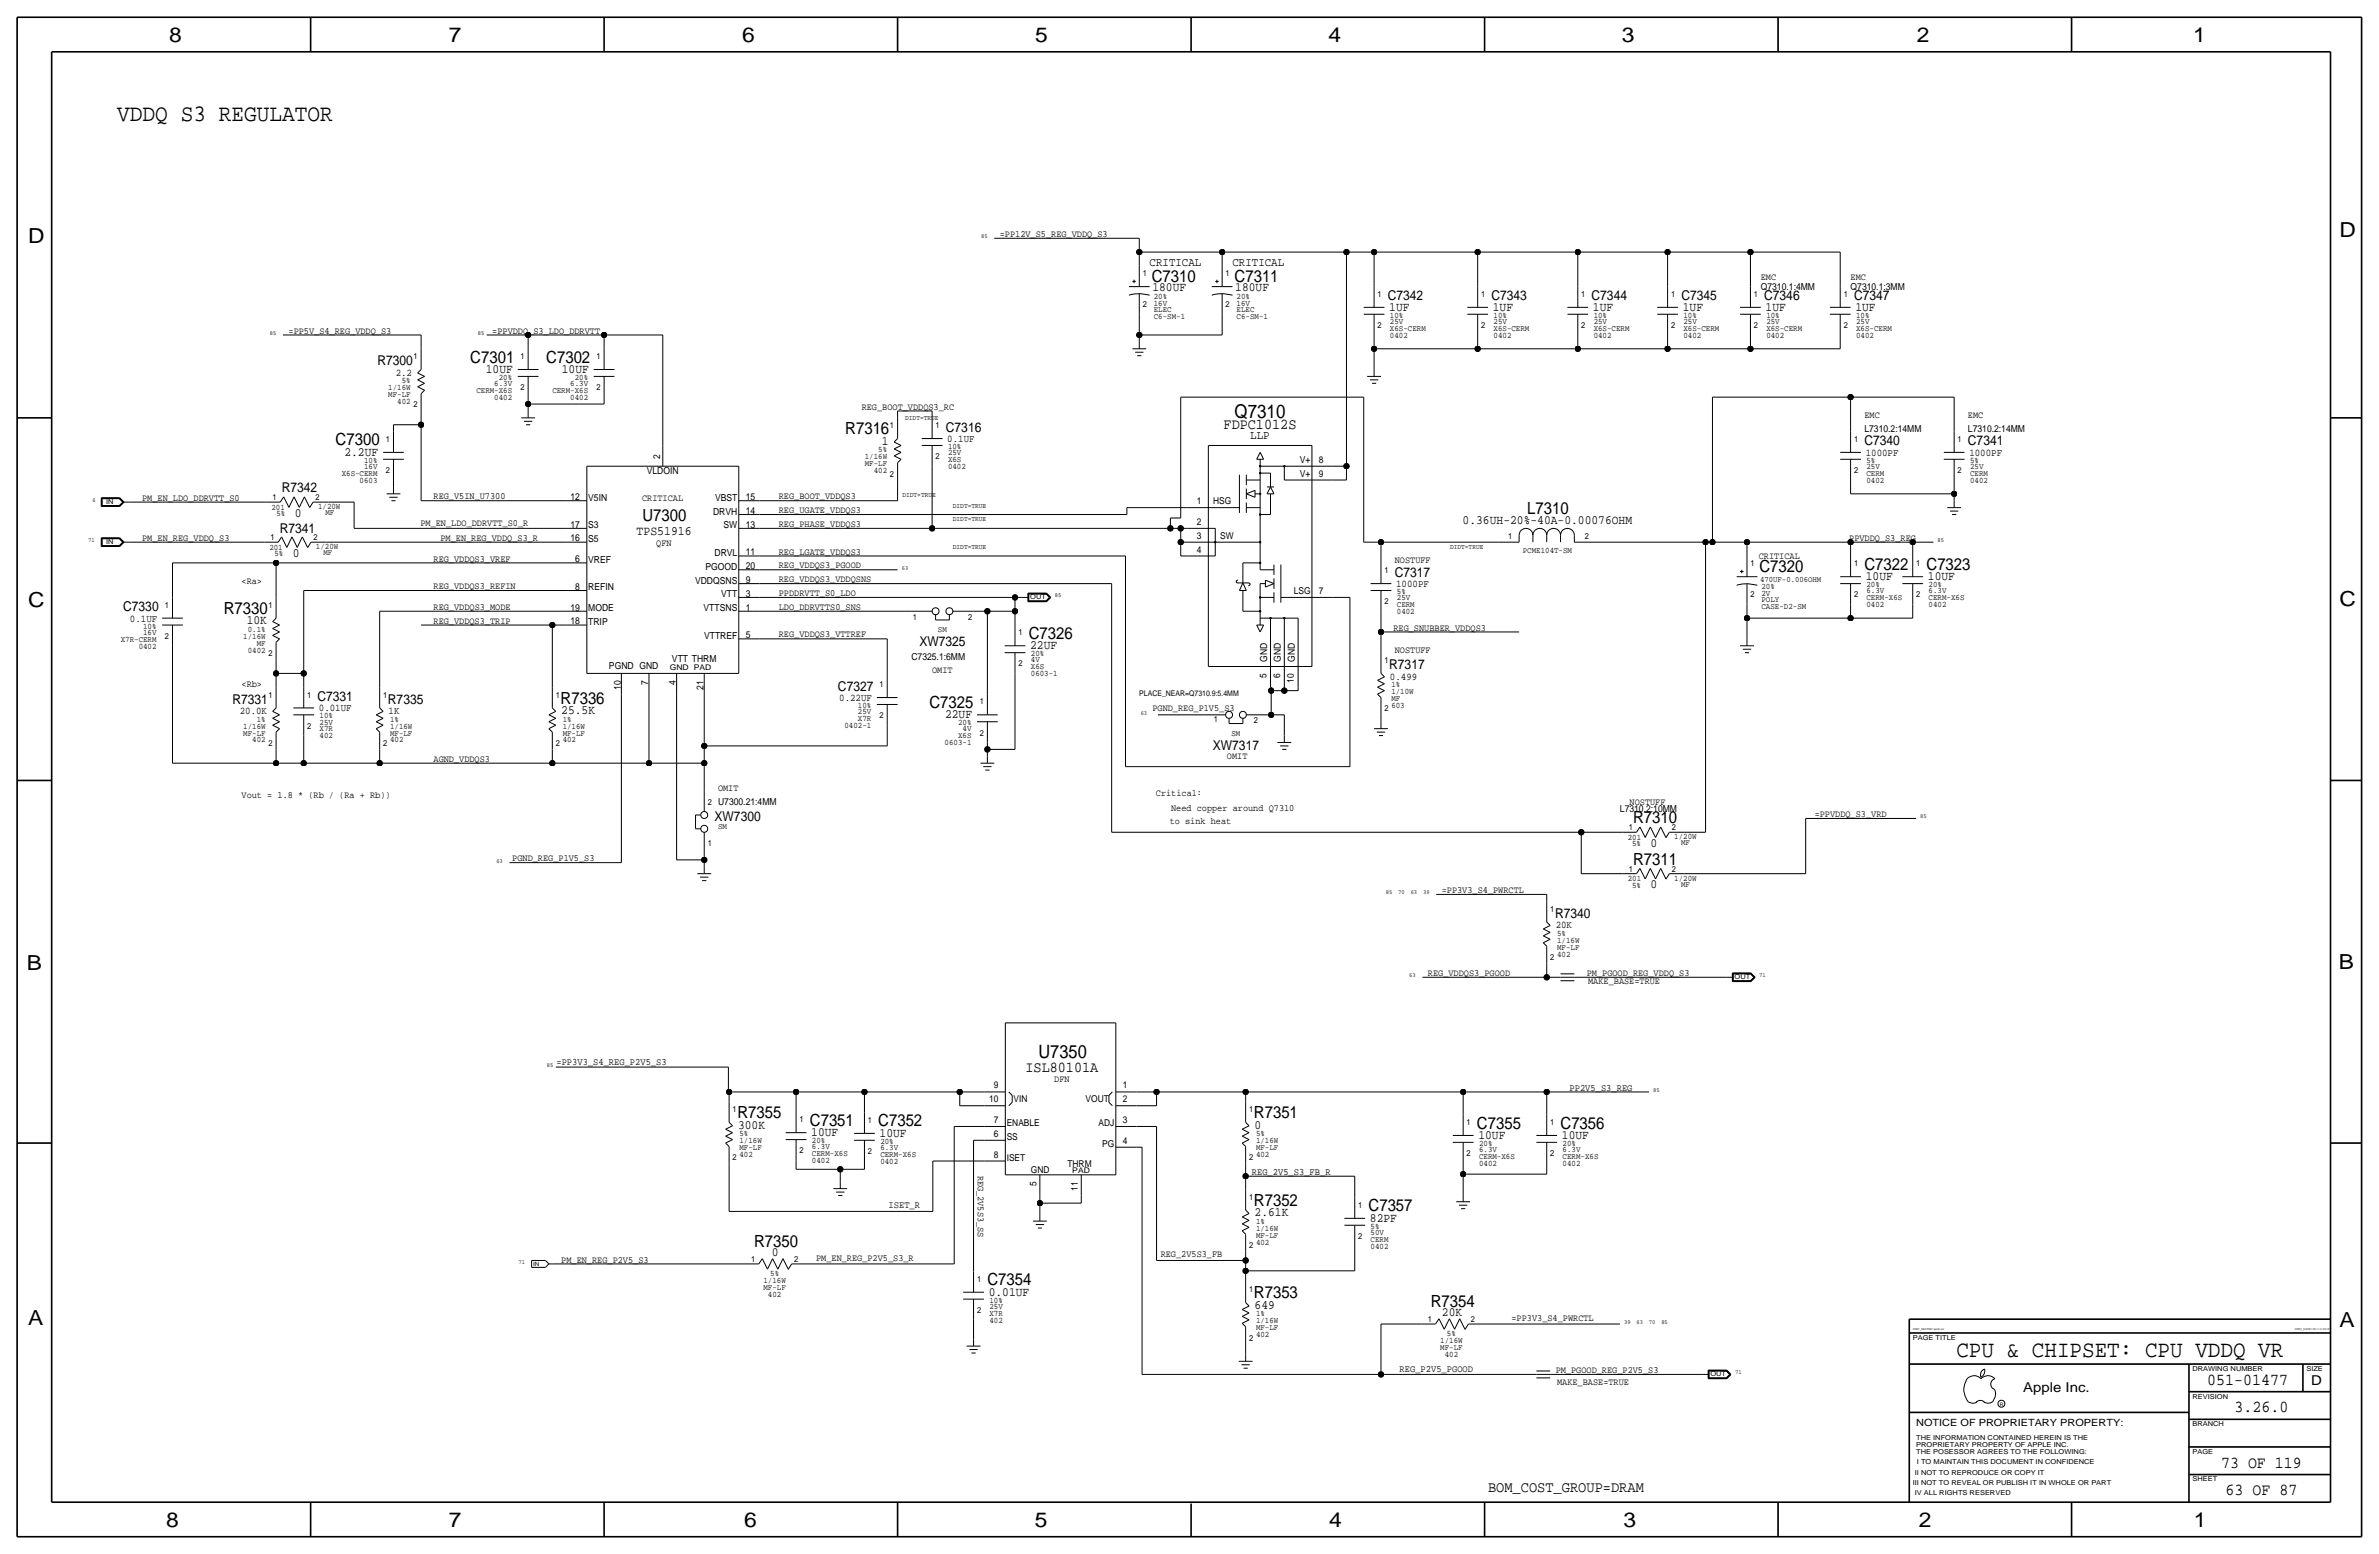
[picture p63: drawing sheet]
<svg xmlns="http://www.w3.org/2000/svg" width="875mm" height="572mm" viewBox="0 0 875 572" stroke-linecap="round" stroke-linejoin="round" font-family="sans-serif">
<defs><g id="words">
<text font-size="8.7" x="43.1" y="44.5">VDDQ S3 REGULATOR</text>
<text font-size="8.6" x="719.6" y="499.1">CPU &amp; CHIPSET: CPU VDDQ VR</text>
<g font-size="7.6">
<text x="62.2" y="15.5">8</text>
<text x="165" y="15.5">7</text>
<text x="273" y="15.5">6</text>
<text x="380.7" y="15.5">5</text>
<text x="488.6" y="15.5">4</text>
<text x="596.6" y="15.5">3</text>
<text x="705.1" y="15.5">2</text>
<text x="806.7" y="15.5">1</text>
<text x="10.4" y="89.4">D</text>
<text x="860.5" y="87.1">D</text>
<text x="10.4" y="223.3">C</text>
<text x="860.5" y="222.8">C</text>
<text x="9.8" y="356.6">B</text>
<text x="860.2" y="356.4">B</text>
<text x="10.4" y="487.4">A</text>
<text x="860.5" y="488.2">A</text>
<text x="61.2" y="561.6">8</text>
<text x="165" y="561.6">7</text>
<text x="273.8" y="561.6">6</text>
<text x="380.7" y="561.6">5</text>
<text x="488.9" y="561.6">4</text>
<text x="597.1" y="561.6">3</text>
<text x="705.8" y="561.6">2</text>
<text x="806.9" y="561.6">1</text>
</g>
<text font-size="7" x="454.1" y="153.7">Q7310</text>
<text font-size="6.8" x="382" y="389.1">U7350</text>
<g font-size="6.2">
<text x="423.6" y="103.6">C7310</text>
<text x="454.1" y="103.6">C7311</text>
<text x="173" y="133.4">C7301</text>
<text x="200.9" y="133.4">C7302</text>
<text x="310.9" y="159.8">R7316</text>
<text x="123.5" y="163.8">C7300</text>
<text x="236.3" y="191.8">U7300</text>
<text x="561.8" y="189">L7310</text>
<text x="685.7" y="209.6">C7322</text>
<text x="708.6" y="209.6">C7323</text>
<text x="647.1" y="210.3">C7320</text>
<text x="82.3" y="225.8">R7330</text>
<text x="378.4" y="235">C7326</text>
<text x="206.2" y="258.8">R7336</text>
<text x="341.9" y="260.4">C7325</text>
<text x="600.7" y="302.8">R7310</text>
<text x="600.7" y="318">R7311</text>
<text x="271.2" y="411.2">R7355</text>
<text x="461.2" y="411.2">R7351</text>
<text x="297.9" y="414">C7351</text>
<text x="323" y="414.3">C7352</text>
<text x="543.3" y="415">C7355</text>
<text x="574" y="415">C7356</text>
<text x="461.2" y="443.5">R7352</text>
<text x="503.4" y="445.5">C7357</text>
<text x="277.3" y="458.5">R7350</text>
<text x="363.2" y="472.7">C7354</text>
<text x="461.2" y="477.5">R7353</text>
<text x="526.3" y="480.6">R7354</text>
<text x="811.9" y="509.3">051-01477</text>
<text x="821.9" y="519.4">3.26.0</text>
<text x="817" y="539.8">73 OF 119</text>
<text x="818.6" y="549.9">63 OF 87</text>
</g>
<g font-size="5.6">
<text x="450.1" y="157.8">FDPC1012S</text>
<text x="377.2" y="394.2">ISL80101A</text>
<text x="547.3" y="548.6">BOM_COST_GROUP=DRAM</text>
</g>
<g font-size="5">
<text x="510.5" y="110.5">C7342</text>
<text x="548.6" y="110.5">C7343</text>
<text x="585.4" y="110.5">C7344</text>
<text x="618.4" y="110.5">C7345</text>
<text x="648.9" y="110.5">C7346</text>
<text x="681.9" y="110.5">C7347</text>
<text x="138.8" y="134.4">R7300</text>
<text x="347.9" y="158.8">C7316</text>
<text x="685.7" y="163.8">C7340</text>
<text x="723.8" y="163.8">C7341</text>
<text x="103.7" y="181.1">R7342</text>
<text x="102.9" y="195.8">R7341</text>
<text x="513" y="212.1">C7317</text>
<text x="45.3" y="224.8">C7330</text>
<text x="338.2" y="237.7">XW7325</text>
<text x="511" y="246.1">R7317</text>
<text x="116.8" y="257.8">C7331</text>
<text x="308.2" y="254">C7327</text>
<text x="85.5" y="258.8">R7331</text>
<text x="142.7" y="258.8">R7335</text>
<text x="446.1" y="275.8">XW7317</text>
<text x="262.8" y="302">XW7300</text>
<text x="572" y="337.6">R7340</text>
<text x="850.1" y="509.3">D</text>
<text x="744.2" y="511.8">Apple Inc.</text>
</g>
<g font-size="4.7">
<text x="423.9" y="107.2">180UF</text>
<text x="454.4" y="107.2">180UF</text>
<text x="511" y="114.3">1UF</text>
<text x="549.1" y="114.3">1UF</text>
<text x="585.9" y="114.3">1UF</text>
<text x="618.9" y="114.3">1UF</text>
<text x="649.4" y="114.3">1UF</text>
<text x="682.4" y="114.3">1UF</text>
<text x="178.7" y="137.2">10UF</text>
<text x="206.6" y="137.2">10UF</text>
<text x="126.7" y="167.6">2.2UF</text>
<text x="324.4" y="163.6">1</text>
<text x="108.4" y="190">0</text>
<text x="234.2" y="196.9">TPS51916</text>
<text x="538" y="192.5">0.36UH-20%-40A-0.00076OHM</text>
<text x="107.7" y="204.7">0</text>
<text x="686.3" y="213.4">10UF</text>
<text x="709.1" y="213.4">10UF</text>
<text x="90.8" y="229.6">10K</text>
<text x="378.9" y="238.8">22UF</text>
<text x="206.5" y="262.6">25.5K</text>
<text x="347.6" y="264.2">22UF</text>
<text x="607" y="311.4">0</text>
<text x="607" y="326.6">0</text>
<text x="271.5" y="415">300K</text>
<text x="298.4" y="417.8">10UF</text>
<text x="323.5" y="418.1">10UF</text>
<text x="461.5" y="415">0</text>
<text x="543.8" y="418.8">10UF</text>
<text x="574.5" y="418.8">10UF</text>
<text x="461.5" y="447.3">2.61K</text>
<text x="503.9" y="449.3">82PF</text>
<text x="283.9" y="462">0</text>
<text x="363.7" y="476.5">0.01UF</text>
<text x="461.5" y="481.3">649</text>
<text x="530.4" y="484.1">20K</text>
</g>
<text font-size="4.5" x="459.8" y="161.3">LLP</text>
<g font-size="4.4">
<text x="422.9" y="97.8">CRITICAL</text>
<text x="453.3" y="97.8">CRITICAL</text>
</g>
<g font-size="3.8">
<text x="145.6" y="138.2">2.2</text>
<text x="348.4" y="162.6">0.1UF</text>
<text x="686.3" y="167.6">1000PF</text>
<text x="724.4" y="167.6">1000PF</text>
<text x="513.5" y="215.9">1000PF</text>
<text x="47.8" y="228.6">0.1UF</text>
<text x="511.3" y="249.9">0.499</text>
<text x="308.7" y="257.8">0.22UF</text>
<text x="88.2" y="262.6">20.0K</text>
<text x="117.3" y="261.6">0.01UF</text>
<text x="143" y="262.6">1K</text>
<text x="572.2" y="341.4">20K</text>
</g>
<text font-size="3.7" x="704.8" y="524.5">NOTICE OF PROPRIETARY PROPERTY:</text>
<g font-size="3.6">
<text x="204.7" y="391.7">=PP3V3_S4_REG_P2V5_S3</text>
<text x="577.3" y="401.1">PP2V5_S3_REG</text>
<text x="460.5" y="432.1">REG_2V5_S3_FB_R</text>
<text x="326.8" y="444.2">ISET_R</text>
<text x="514.8" y="504.7">REG_P2V5_PGOOD</text>
</g>
<g font-size="3.5">
<text x="367.7" y="87.1">=PP12V_S5_REG_VDDQ_S3</text>
<text x="647.6" y="102.9">EMC</text>
<text x="647.6" y="106.7">Q7310.1:4MM</text>
<text x="680.7" y="106.7">Q7310.1:3MM</text>
<text x="680.7" y="102.9">EMC</text>
<text x="106.1" y="122.7">=PP5V_S4_REG_VDDQ_S3</text>
<text x="181.1" y="122.7">=PPVDDQ_S3_LDO_DDRVTT</text>
<text x="316.9" y="150.6">REG_BOOT_VDDQS3_RC</text>
<text x="685.7" y="153.7">EMC</text>
<text x="723.8" y="153.7">EMC</text>
<text x="685.7" y="158.8">L7310.2:14MM</text>
<text x="723.8" y="158.8">L7310.2:14MM</text>
<text x="242.8" y="168.9" transform="rotate(-90 242.8 168.9)">2</text>
<text x="478.1" y="170.2">V+</text>
<text x="485.1" y="170.2">8</text>
<text x="237.9" y="174.5">VLDOIN</text>
<text x="478.1" y="175.3">V+</text>
<text x="485.1" y="175.3">9</text>
<text x="52.3" y="184.2">PM_EN_LDO_DDRVTT_S0</text>
<text x="159.5" y="183.6">REG_V5IN_U7300</text>
<text x="209.8" y="183.9">12</text>
<text x="216.4" y="184.1">V5IN</text>
<text x="236.2" y="184.2">CRITICAL</text>
<text x="263" y="184.1">VBST</text>
<text x="274.3" y="183.9">15</text>
<text x="286.5" y="183.6">REG_BOOT_VDDQS3</text>
<text x="440.2" y="185.4">1</text>
<text x="446.2" y="185.4">HSG</text>
<text x="262.3" y="189.2">DRVH</text>
<text x="274.3" y="189">14</text>
<text x="286.5" y="188.7">REG_UGATE_VDDQS3</text>
<text x="154.6" y="193.6">PM_EN_LDO_DDRVTT_S0_R</text>
<text x="209.8" y="194.1">17</text>
<text x="216.4" y="194.3">S3</text>
<text x="266.1" y="194.3">SW</text>
<text x="274.3" y="194.1">13</text>
<text x="286.5" y="193.8">REG_PHASE_VDDQS3</text>
<text x="440.2" y="193">2</text>
<text x="52.3" y="198.9">PM_EN_REG_VDDQ_S3</text>
<text x="162" y="198.9">PM_EN_REG_VDDQ_S3_R</text>
<text x="209.8" y="199.1">16</text>
<text x="216.4" y="199.4">S5</text>
<text x="241.4" y="200.9">QFN</text>
<text x="286.5" y="204">REG_LGATE_VDDQS3</text>
<text x="440.2" y="203.2">4</text>
<text x="440.2" y="198.1">3</text>
<text x="448.8" y="198.1">SW</text>
<text x="680.2" y="198.9">PPVDDQ_S3_REG</text>
<text x="159.5" y="206.5">REG_VDDQS3_VREF</text>
<text x="211.6" y="206.8">6</text>
<text x="216.4" y="207">VREF</text>
<text x="259.5" y="209.5">PGOOD</text>
<text x="262.8" y="204.5">DRVL</text>
<text x="274.3" y="209.3">20</text>
<text x="274.3" y="204.2">11</text>
<text x="286.5" y="209">REG_VDDQS3_PGOOD</text>
<text x="513" y="207">NOSTUFF</text>
<text x="646.9" y="205.5">CRITICAL</text>
<text x="88.8" y="214.6">&lt;Ra&gt;</text>
<text x="255.6" y="214.6">VDDQSNS</text>
<text x="274.3" y="214.4">9</text>
<text x="286.5" y="214.1">REG_VDDQS3_VDDQSNS</text>
<text x="159.5" y="216.7">REG_VDDQS3_REFIN</text>
<text x="211.6" y="216.9">8</text>
<text x="216.4" y="217.2">REFIN</text>
<text x="265.3" y="219.7">VTT</text>
<text x="274.3" y="219.5">3</text>
<text x="286.5" y="219.2">PPDDRVTT_S0_LDO</text>
<text x="475.9" y="218.4">LSG</text>
<text x="485.1" y="218.4">7</text>
<text x="159.5" y="224.3">REG_VDDQS3_MODE</text>
<text x="209.8" y="224.5">19</text>
<text x="216.4" y="224.8">MODE</text>
<text x="258.8" y="224.8">VTTSNS</text>
<text x="274.3" y="224.5">1</text>
<text x="286.5" y="224.3">LDO_DDRVTTS0_SNS</text>
<text x="159.5" y="229.4">REG_VDDQS3_TRIP</text>
<text x="209.8" y="229.6">18</text>
<text x="216.4" y="229.9">TRIP</text>
<text x="512.5" y="231.9">REG_SNUBBER_VDDQS3</text>
<text x="259" y="234.9">VTTREF</text>
<text x="274.3" y="234.7">5</text>
<text x="286.5" y="234.4">REG_VDDQS3_VTTREF</text>
<text x="224" y="245.9">PGND GND</text>
<text x="247.2" y="243.3">VTT THRM</text>
<text x="335.2" y="242.6">C7325.1:6MM</text>
<text x="466" y="243.3" transform="rotate(-90 466 243.3)">GND</text>
<text x="471.1" y="243.3" transform="rotate(-90 471.1 243.3)">GND</text>
<text x="476.2" y="243.3" transform="rotate(-90 476.2 243.3)">GND</text>
<text x="513" y="240">NOSTUFF</text>
<text x="238.5" y="251.9" transform="rotate(-90 238.5 251.9)">7</text>
<text x="248.6" y="251.9" transform="rotate(-90 248.6 251.9)">4</text>
<text x="342.8" y="247.7">OMIT</text>
<text x="465.8" y="249.4" transform="rotate(-90 465.8 249.4)">5</text>
<text x="470.9" y="249.4" transform="rotate(-90 470.9 249.4)">6</text>
<text x="475.9" y="251.1" transform="rotate(-90 475.9 251.1)">10</text>
<text x="88.8" y="252.7">&lt;Rb&gt;</text>
<text x="228.3" y="253.7" transform="rotate(-90 228.3 253.7)">10</text>
<text x="258.8" y="253.7" transform="rotate(-90 258.8 253.7)">21</text>
<text x="423.9" y="261.6">PGND_REG_P1V5_S3</text>
<text x="159.5" y="280.2">AGND_VDDQS3</text>
<text x="451.3" y="279.1">OMIT</text>
<text x="88.8" y="293.4">Vout = 1.8 * (Rb / (Ra + Rb))</text>
<text x="264.1" y="290.8">OMIT</text>
<text x="425.1" y="292.9">Critical:</text>
<text x="264.1" y="295.9">U7300.21:4MM</text>
<text x="430.7" y="298.2">Need copper around Q7310</text>
<text x="595.8" y="298.5">L7310.2:10MM</text>
<text x="599.4" y="295.9">NOSTUFF</text>
<text x="430.2" y="303">to sink heat</text>
<text x="667.5" y="300.5">=PPVDDQ_S3_VRD</text>
<text x="188.4" y="316.5">PGND_REG_P1V5_S3</text>
<text x="530.3" y="328.4">=PP3V3_S4_PWRCTL</text>
<text x="525.2" y="358.9">REG_VDDQS3_PGOOD</text>
<text x="583.6" y="358.9">PM_PGOOD_REG_VDDQ_S3</text>
<text x="584.1" y="362">MAKE_BASE=TRUE</text>
<text x="365.5" y="400.3">9</text>
<text x="387.8" y="397.8">DFN</text>
<text x="413" y="400.3">1</text>
<text x="363.8" y="405.4">10</text>
<text x="372.8" y="405.1">VIN</text>
<text x="399.3" y="405.1">VOUT</text>
<text x="413" y="405.4">2</text>
<text x="365.5" y="413">7</text>
<text x="413" y="413">3</text>
<text x="365.5" y="418.1">6</text>
<text x="370.3" y="414.3">ENABLE</text>
<text x="370.3" y="419.4">SS</text>
<text x="404.1" y="414.3">ADJ</text>
<text x="365.5" y="425.7">8</text>
<text x="405.4" y="421.9">PG</text>
<text x="413" y="420.6">4</text>
<text x="370.3" y="427">ISET</text>
<text x="379.2" y="431.5">GND</text>
<text x="392.6" y="429">THRM</text>
<text x="359.6" y="432.3" transform="rotate(90 359.6 432.3)">REG_2V5S3_SS</text>
<text x="381.2" y="436.3" transform="rotate(-90 381.2 436.3)">5</text>
<text x="396.4" y="438" transform="rotate(-90 396.4 438)">11</text>
<text x="206.5" y="464.3">PM_EN_REG_P2V5_S3</text>
<text x="300.2" y="463.8">PM_EN_REG_P2V5_S3_R</text>
<text x="426.9" y="462.3">REG_2V5S3_FB</text>
<text x="556" y="485.9">=PP3V3_S4_PWRCTL</text>
<text x="572.2" y="504.9">PM_PGOOD_REG_P2V5_S3</text>
<text x="572.7" y="509.3">MAKE_BASE=TRUE</text>
</g>
<g font-size="3.1">
<text x="420.3" y="101.6">1</text>
<text x="450.8" y="101.6">1</text>
<text x="420.3" y="113">2</text>
<text x="424.4" y="110">20%</text>
<text x="424.4" y="112.5">16V</text>
<text x="450.8" y="113">2</text>
<text x="454.9" y="112.5">16V</text>
<text x="454.9" y="110">20%</text>
<text x="506.7" y="109.2">1</text>
<text x="544.8" y="109.2">1</text>
<text x="581.6" y="109.2">1</text>
<text x="614.6" y="109.2">1</text>
<text x="645.1" y="109.2">1</text>
<text x="678.1" y="109.2">1</text>
<text x="424.4" y="114.8">ELEC</text>
<text x="424.4" y="117.3">C6-SM-1</text>
<text x="454.9" y="114.8">ELEC</text>
<text x="454.9" y="117.3">C6-SM-1</text>
<text x="511.3" y="116.8">10%</text>
<text x="511.3" y="119.1">25V</text>
<text x="549.4" y="119.1">25V</text>
<text x="549.4" y="116.8">10%</text>
<text x="586.2" y="119.1">25V</text>
<text x="586.2" y="116.8">10%</text>
<text x="619.2" y="119.1">25V</text>
<text x="619.2" y="116.8">10%</text>
<text x="649.7" y="119.1">25V</text>
<text x="649.7" y="116.8">10%</text>
<text x="682.7" y="116.8">10%</text>
<text x="682.7" y="119.1">25V</text>
<text x="506.7" y="120.7">2</text>
<text x="511.3" y="121.7">X6S-CERM</text>
<text x="511.3" y="124.2">0402</text>
<text x="544.8" y="120.7">2</text>
<text x="549.4" y="124.2">0402</text>
<text x="549.4" y="121.7">X6S-CERM</text>
<text x="581.6" y="120.7">2</text>
<text x="586.2" y="121.7">X6S-CERM</text>
<text x="586.2" y="124.2">0402</text>
<text x="614.6" y="120.7">2</text>
<text x="619.2" y="124.2">0402</text>
<text x="619.2" y="121.7">X6S-CERM</text>
<text x="645.1" y="120.7">2</text>
<text x="649.7" y="121.7">X6S-CERM</text>
<text x="649.7" y="124.2">0402</text>
<text x="678.1" y="120.7">2</text>
<text x="682.7" y="121.7">X6S-CERM</text>
<text x="682.7" y="124.2">0402</text>
<text x="152.1" y="132.1">1</text>
<text x="191.5" y="132.1">1</text>
<text x="219.4" y="132.1">1</text>
<text x="142.8" y="143.5">1/16W</text>
<text x="147.8" y="141">5%</text>
<text x="181.8" y="142">6.3V</text>
<text x="183.5" y="139.7">20%</text>
<text x="191.5" y="143.5">2</text>
<text x="209.8" y="142">6.3V</text>
<text x="211.4" y="139.7">20%</text>
<text x="219.4" y="143.5">2</text>
<text x="142.8" y="146">MF-LF</text>
<text x="146.1" y="148.6">402</text>
<text x="152.1" y="149.9">2</text>
<text x="175.2" y="144.5">CERM-X6S</text>
<text x="181.8" y="147.1">0402</text>
<text x="203.2" y="144.5">CERM-X6S</text>
<text x="209.8" y="147.1">0402</text>
<text x="327.4" y="157.5">1</text>
<text x="344.1" y="157.5">1</text>
<text x="141.9" y="162.6">1</text>
<text x="323" y="166.4">5%</text>
<text x="348.7" y="167.4">25V</text>
<text x="348.7" y="165.1">10%</text>
<text x="681.9" y="162.6">1</text>
<text x="720" y="162.6">1</text>
<text x="133.9" y="170.2">10%</text>
<text x="133.9" y="172.5">16V</text>
<text x="141.9" y="174">2</text>
<text x="318.1" y="168.9">1/16W</text>
<text x="318.1" y="171.5">MF-LF</text>
<text x="321.4" y="174">402</text>
<text x="344.1" y="168.9">2</text>
<text x="348.7" y="172.5">0402</text>
<text x="348.7" y="169.9">X6S</text>
<text x="681.9" y="174">2</text>
<text x="686.5" y="170.2">5%</text>
<text x="686.5" y="172.5">25V</text>
<text x="720" y="174">2</text>
<text x="724.6" y="172.5">25V</text>
<text x="724.6" y="170.2">5%</text>
<text x="125.7" y="175">X6S-CERM</text>
<text x="132.3" y="177.5">0603</text>
<text x="327.4" y="175.3">2</text>
<text x="686.5" y="175">CERM</text>
<text x="686.5" y="177.5">0402</text>
<text x="724.6" y="177.5">0402</text>
<text x="724.6" y="175">CERM</text>
<text x="100.3" y="183.9">1</text>
<text x="116" y="183.9">2</text>
<text x="99.8" y="187.5">201</text>
<text x="101.7" y="189.7">5%</text>
<text x="117" y="187.2">1/20W</text>
<text x="119.7" y="189.5">MF</text>
<text x="99.1" y="202.2">201</text>
<text x="99.5" y="198.6">1</text>
<text x="115.3" y="198.6">2</text>
<text x="116.2" y="201.9">1/20W</text>
<text x="554.7" y="198.1">1</text>
<text x="560.1" y="203.5">PCME104T-SM</text>
<text x="582.9" y="198.1">2</text>
<text x="100.9" y="204.5">5%</text>
<text x="118.9" y="204.2">MF</text>
<text x="643.8" y="208.3">1</text>
<text x="681.9" y="208.3">1</text>
<text x="704.8" y="208.3">1</text>
<text x="509.2" y="210.8">1</text>
<text x="686.5" y="215.9">20%</text>
<text x="709.4" y="215.9">20%</text>
<text x="513.8" y="218.4">5%</text>
<text x="513.8" y="220.7">25V</text>
<text x="643.8" y="219.7">2</text>
<text x="647.9" y="221.5">POLY</text>
<text x="647.9" y="216.7">20%</text>
<text x="647.9" y="219.2">2V</text>
<text x="681.9" y="219.7">2</text>
<text x="686.5" y="218.2">6.3V</text>
<text x="686.5" y="220.7">CERM-X6S</text>
<text x="704.8" y="219.7">2</text>
<text x="709.4" y="218.2">6.3V</text>
<text x="709.4" y="220.7">CERM-X6S</text>
<text x="60.7" y="223.5">1</text>
<text x="98.8" y="223.5">1</text>
<text x="509.2" y="222.3">2</text>
<text x="513.8" y="223.3">CERM</text>
<text x="513.8" y="225.8">0402</text>
<text x="647.9" y="224">CASE-D2-SM</text>
<text x="686.5" y="223.3">0402</text>
<text x="709.4" y="223.3">0402</text>
<text x="52.7" y="231.1">10%</text>
<text x="52.7" y="233.4">16V</text>
<text x="91.1" y="232.4">0.1%</text>
<text x="335.7" y="228.1">1</text>
<text x="345" y="232.4">SM</text>
<text x="356.1" y="228.1">2</text>
<text x="374.6" y="233.7">1</text>
<text x="44.4" y="236">X7R-CERM</text>
<text x="51" y="238.5">0402</text>
<text x="60.7" y="235">2</text>
<text x="89.5" y="235">1/16W</text>
<text x="94.4" y="237.5">MF</text>
<text x="91.1" y="240">0402</text>
<text x="98.8" y="241.3">2</text>
<text x="374.6" y="245.1">2</text>
<text x="379.2" y="243.6">4V</text>
<text x="379.2" y="241.3">20%</text>
<text x="509.2" y="243.8">1</text>
<text x="379.2" y="246.1">X6S</text>
<text x="379.2" y="248.7">0603-1</text>
<text x="98.8" y="256.5">1</text>
<text x="113" y="256.5">1</text>
<text x="140.9" y="256.5">1</text>
<text x="204.4" y="256.5">1</text>
<text x="323.5" y="252.7">1</text>
<text x="511.8" y="257.8">MF</text>
<text x="511.8" y="255.3">1/10W</text>
<text x="511.8" y="252.7">1%</text>
<text x="315.5" y="260.4">10%</text>
<text x="315.5" y="262.6">25V</text>
<text x="360.4" y="259.1">1</text>
<text x="509.2" y="261.6">2</text>
<text x="511.8" y="260.3">603</text>
<text x="89.5" y="268">1/16W</text>
<text x="94.4" y="265.4">1%</text>
<text x="113" y="268">2</text>
<text x="117.6" y="264.2">10%</text>
<text x="117.6" y="266.4">25V</text>
<text x="117.6" y="269">X7R</text>
<text x="143.5" y="268">1/16W</text>
<text x="143.5" y="265.4">1%</text>
<text x="207" y="268">1/16W</text>
<text x="207" y="265.4">1%</text>
<text x="310.6" y="267.7">0402-1</text>
<text x="315.5" y="265.2">X7R</text>
<text x="323.5" y="264.2">2</text>
<text x="352.4" y="266.7">20%</text>
<text x="354" y="269">4V</text>
<text x="446.5" y="265.4">1</text>
<text x="461.2" y="265.9">2</text>
<text x="89.5" y="270.5">MF-LF</text>
<text x="92.8" y="273.1">402</text>
<text x="98.8" y="274.3">2</text>
<text x="117.6" y="271.5">402</text>
<text x="140.9" y="274.3">2</text>
<text x="143.5" y="273.1">402</text>
<text x="143.5" y="270.5">MF-LF</text>
<text x="204.4" y="274.3">2</text>
<text x="207" y="270.5">MF-LF</text>
<text x="207" y="273.1">402</text>
<text x="347.4" y="274.1">0603-1</text>
<text x="352.4" y="271.5">X6S</text>
<text x="360.4" y="270.5">2</text>
<text x="453" y="270.5">SM</text>
<text x="260.3" y="295.9">2</text>
<text x="264.1" y="304.8">SM</text>
<text x="599.1" y="305.3">1</text>
<text x="614.9" y="305.3">2</text>
<text x="260.3" y="311.2">1</text>
<text x="598.7" y="308.9">201</text>
<text x="600.3" y="311.2">5%</text>
<text x="615.8" y="308.6">1/20W</text>
<text x="618.3" y="310.9">MF</text>
<text x="599.1" y="320.5">1</text>
<text x="614.9" y="320.5">2</text>
<text x="615.8" y="323.9">1/20W</text>
<text x="598.7" y="324.1">201</text>
<text x="600.3" y="326.4">5%</text>
<text x="618.3" y="326.1">MF</text>
<text x="570.2" y="335.3">1</text>
<text x="572.7" y="346.7">1/16W</text>
<text x="572.7" y="344.2">5%</text>
<text x="570.2" y="353.1">2</text>
<text x="572.7" y="351.8">402</text>
<text x="572.7" y="349.2">MF-LF</text>
<text x="269.4" y="408.9">1</text>
<text x="294.1" y="412.7">1</text>
<text x="319.2" y="413">1</text>
<text x="459.4" y="408.9">1</text>
<text x="539.4" y="413.8">1</text>
<text x="570.2" y="413.8">1</text>
<text x="272" y="417.8">5%</text>
<text x="462" y="417.8">5%</text>
<text x="272" y="422.9">MF-LF</text>
<text x="272" y="425.5">402</text>
<text x="272" y="420.4">1/16W</text>
<text x="294.1" y="424.2">2</text>
<text x="298.7" y="420.4">20%</text>
<text x="298.7" y="425.2">CERM-X6S</text>
<text x="298.7" y="422.7">6.3V</text>
<text x="319.2" y="424.4">2</text>
<text x="323.8" y="422.9">6.3V</text>
<text x="323.8" y="420.6">20%</text>
<text x="323.8" y="425.5">CERM-X6S</text>
<text x="462" y="420.4">1/16W</text>
<text x="462" y="422.9">MF-LF</text>
<text x="462" y="425.5">402</text>
<text x="539.4" y="425.2">2</text>
<text x="544" y="421.4">20%</text>
<text x="544" y="423.7">6.3V</text>
<text x="570.2" y="425.2">2</text>
<text x="574.8" y="423.7">6.3V</text>
<text x="574.8" y="421.4">20%</text>
<text x="269.4" y="426.7">2</text>
<text x="298.7" y="427.7">0402</text>
<text x="323.8" y="428">0402</text>
<text x="459.4" y="426.7">2</text>
<text x="544" y="426.2">CERM-X6S</text>
<text x="544" y="428.8">0402</text>
<text x="574.8" y="426.2">CERM-X6S</text>
<text x="574.8" y="428.8">0402</text>
<text x="459.4" y="441.2">1</text>
<text x="499.6" y="444.2">1</text>
<text x="462" y="455.2">MF-LF</text>
<text x="462" y="450.1">1%</text>
<text x="462" y="452.6">1/16W</text>
<text x="499.6" y="455.7">2</text>
<text x="504.1" y="454.2">50V</text>
<text x="504.1" y="451.9">5%</text>
<text x="459.4" y="459">2</text>
<text x="462" y="457.7">402</text>
<text x="504.1" y="459.2">0402</text>
<text x="504.1" y="456.7">CERM</text>
<text x="276.3" y="464.1">1</text>
<text x="292" y="464.1">2</text>
<text x="280.8" y="471.9">1/16W</text>
<text x="283.3" y="469.4">5%</text>
<text x="359.4" y="471.4">1</text>
<text x="280.8" y="474.5">MF-LF</text>
<text x="282.5" y="477">402</text>
<text x="363.9" y="479">10%</text>
<text x="459.4" y="475.2">1</text>
<text x="359.4" y="482.9">2</text>
<text x="363.9" y="483.9">X7R</text>
<text x="363.9" y="481.3">25V</text>
<text x="462" y="484.1">1%</text>
<text x="363.9" y="486.4">402</text>
<text x="462" y="489.2">MF-LF</text>
<text x="462" y="491.7">402</text>
<text x="462" y="486.7">1/16W</text>
<text x="525.2" y="486.2">1</text>
<text x="532.2" y="491.5">5%</text>
<text x="541" y="486.2">2</text>
<text x="459.4" y="493">2</text>
<text x="529.7" y="496.6">MF-LF</text>
<text x="529.7" y="494">1/16W</text>
<text x="531.4" y="499.1">402</text>
</g>
<text font-size="3" x="647.4" y="213.9">470UF-0.006OHM</text>
<g font-size="2.9">
<text x="246.3" y="246.4">GND PAD</text>
<text x="419" y="256">PLACE_NEAR=Q7310.9:5.4MM</text>
<text x="394.4" y="431.3">PAD</text>
</g>
<g font-size="2.6">
<text x="332.9" y="154.4">DIDT=TRUE</text>
<text x="331.9" y="182.6">DIDT=TRUE</text>
<text x="350.5" y="186.7">DIDT=TRUE</text>
<text x="350.5" y="191.8">DIDT=TRUE</text>
<text x="350.5" y="201.9">DIDT=TRUE</text>
<text x="533.3" y="201.9">DIDT=TRUE</text>
</g>
<g font-size="2.5">
<text x="39.1" y="185.4">IN</text>
<text x="39.1" y="200.2">IN</text>
<text x="378.9" y="220.5">OUT</text>
<text x="638" y="360.2">OUT</text>
<text x="703.5" y="492.8">PAGE TITLE</text>
<text x="629.1" y="506.2">OUT</text>
<text x="806.4" y="504.2">DRAWING NUMBER</text>
<text x="848.3" y="504.2">SIZE</text>
<text x="806.4" y="514.4">REVISION</text>
<text x="806.4" y="524.5">BRANCH</text>
<text x="704.8" y="532.1">PROPRIETARY PROPERTY OF APPLE INC.</text>
<text x="704.8" y="529.6">THE INFORMATION CONTAINED HEREIN IS THE</text>
<text x="704.8" y="534.7">THE POSESSOR AGREES TO THE FOLLOWING:</text>
<text x="705.1" y="538.5">I TO MAINTAIN THIS DOCUMENT IN CONFIDENCE</text>
<text x="806.4" y="534.7">PAGE</text>
<text x="704.3" y="542.3">II NOT TO REPRODUCE OR COPY IT</text>
<text x="806.4" y="544.8">SHEET</text>
<text x="703.5" y="546.1">III NOT TO REVEAL OR PUBLISH IT IN WHOLE OR PART</text>
<text x="704.3" y="549.9">IV ALL RIGHTS RESERVED</text>
</g>
<g font-size="2.3">
<text x="360.9" y="87.6">85</text>
<text x="99.3" y="123.2">85</text>
<text x="175.7" y="123.2">85</text>
<text x="34" y="184.7">6</text>
<text x="32.4" y="199.4">71</text>
<text x="712.7" y="199.4">85</text>
<text x="331.7" y="209.6">63</text>
<text x="388" y="219.7">85</text>
<text x="419.6" y="262.9">63</text>
<text x="706.3" y="301">85</text>
<text x="182.6" y="317.2">63</text>
<text x="509.7" y="328.9">85</text>
<text x="514.3" y="328.9">70</text>
<text x="518.9" y="328.9">63</text>
<text x="523.4" y="328.9">39</text>
<text x="518.4" y="359.4">63</text>
<text x="647.1" y="359.4">71</text>
<text x="201.1" y="392.4">85</text>
<text x="608" y="401.6">85</text>
<text x="190.7" y="464.8">71</text>
<text x="597.4" y="486.9">39</text>
<text x="601.9" y="486.9">63</text>
<text x="606.5" y="486.9">70</text>
<text x="611.1" y="486.9">85</text>
<text x="638.2" y="505.5">71</text>
</g>
<text font-size="2.1" x="196.1" y="465.5">IN</text>
<text font-size="1.8" x="735.5" y="516.9">R</text>
<g font-size="1.2">
<text x="703.5" y="488.9">SYNC_MASTER=andres</text>
<text x="844.1" y="488.9">SYNC_DATE=08/12/2016</text>
</g>
</g></defs>
<g fill="none" stroke="#000" stroke-width=".37">
<path d="M365.7 87.6h53.3zM419 92.7h30.5zM419 87.6v5.1zM419 92.7v5.1zM419 97.8v7.6zM449.5 92.7h45.7zM449.5 92.7v5.1zM449.5 97.8v7.6zM495.2 92.7v78.8zM495.2 92.7h10.2zM505.4 92.7h38.1zM505.4 92.7v12.7z"/>
<path d="M543.5 92.7h36.8zM543.5 92.7v12.7zM580.3 92.7h33.1zM580.3 92.7v12.7zM613.4 92.7v12.7zM613.4 92.7h30.4zM643.8 92.7h33.1zM643.8 92.7v12.7zM676.9 92.7v12.7zM415.2 105.4h7.7zM415.2 108.6a12.9 12.9 0 0 1 7.7 0M416.5 103.5h1.3z"/>
<path d="M417.1 102.9v1.2zM419 115.6v7.6zM419 107.9v7.7zM445.7 105.4h7.6zM445.7 108.6a12.9 12.9 0 0 1 7.6 0M447 103.5h1.3zM447.6 102.9v1.2zM449.5 115.6v7.6zM449.5 107.9v7.7zM501.6 113h7.6zM501.6 115.6h7.6zM505.4 105.4v7.6z"/>
<path d="M505.4 115.6v7.6zM539.7 113h7.6zM539.7 115.6h7.6zM543.5 105.4v7.6zM543.5 115.6v7.6zM576.5 115.6h7.6zM576.5 113h7.6zM580.3 105.4v7.6zM580.3 115.6v7.6zM609.5 113h7.7zM609.5 115.6h7.7zM613.4 105.4v7.6z"/>
<path d="M613.4 115.6v7.6zM640 115.6h7.6zM640 113h7.6zM643.8 105.4v7.6zM643.8 115.6v7.6zM673 113h7.7zM673 115.6h7.7zM676.9 105.4v7.6zM676.9 115.6v7.6zM104.1 123.2h50.8zM153.6 137.2l1.3-1.3zM153.6 137.2l2.6 1.2z"/>
<path d="M153.6 139.7l2.6 1.3zM153.6 139.7l2.6-1.3zM154.9 123.2v5.1zM154.9 128.3v7.6zM179 123.2h15.3zM190.4 135.9h7.7zM190.4 138.4h7.7zM194.3 123.2v5.1zM194.3 128.3v7.6zM194.3 138.4v7.7zM194.3 123.2h27.9zM218.4 135.9h7.6z"/>
<path d="M218.4 138.4h7.6zM222.2 123.2h21.6zM222.2 123.2v5.1zM222.2 128.3v7.6zM222.2 138.4v7.7zM243.8 123.2v40.6zM416.5 128.3h5.1zM417.5 129.5h3.1zM418.3 130.8h1.5zM419 123.2h30.5zM419 123.2v2.5zM419 125.7v2.6z"/>
<path d="M502.9 138.4h5zM503.9 139.7h3zM505.4 128.3h38.1zM505.4 123.2v5.1zM505.4 128.3v7.6zM505.4 135.9v2.5zM543.5 123.2v5.1zM543.5 128.3h36.8zM580.3 128.3h33.1zM580.3 123.2v5.1zM613.4 123.2v5.1zM613.4 128.3h30.4z"/>
<path d="M643.8 128.3h33.1zM643.8 123.2v5.1zM676.9 123.2v5.1zM144.7 156.2h10.2zM144.7 156.2v2.6zM144.7 158.8v7.6zM153.6 142.2l2.6 1.3zM153.6 142.2l2.6-1.2zM154.9 156.2v28zM154.9 151.1v5.1zM154.9 144.8v6.3zM156.2 143.5l-1.3 1.3z"/>
<path d="M191.7 153.7h5.1zM192.7 154.9h3.1zM193.5 156.2h1.5zM194.3 148.6h27.9zM194.3 146v2.6zM194.3 148.6v2.5zM194.3 151.1v2.6zM222.2 146v2.6zM330.1 151.1h12.7zM330.1 151.1v2.6zM330.1 153.7v7.6zM342.8 151.1v2.6z"/>
<path d="M342.8 153.7v7.6zM434.3 146.1v44.4zM434.3 146.1h67.3zM501.6 146.1v53.3zM504.6 141h1.6zM629.9 146v53.4zM629.9 146.1h50.8zM680.7 146.1h38.1zM680.7 146.1v12.7zM680.7 158.8v7.6zM718.8 146.1v12.7zM718.8 158.8v7.6z"/>
<path d="M140.9 168.9h7.6zM140.9 166.4h7.6zM144.7 176.5v2.6zM144.7 168.9v7.6zM144.7 179.1v2.5zM215.8 171.5h55.9zM215.8 171.5v76.2zM243.8 163.8v7.7zM271.7 171.5v76.2zM328.9 162.6l1.2-1.3zM328.9 162.6l2.5 1.2zM328.9 167.6l2.5 1.3z"/>
<path d="M328.9 165.1l2.5 1.3zM328.9 167.6l2.5-1.2zM328.9 165.1l2.5-1.3zM330.1 176.5v7.7zM330.1 170.2v6.3zM331.4 168.9l-1.3 1.3zM339 163.8h7.7zM339 161.3h7.7zM342.8 171.5v22.8zM342.8 163.8v7.7zM444.4 163.8v81.3zM444.4 163.8h38.1z"/>
<path d="M455.9 174.6v14zM458.4 176.5h5.1zM458.4 179.7v3.8zM458.4 174.6v3.8zM462.2 168.9h2.6zM463.5 166.4l-1.3 2.5zM463.5 168.9v40.7zM463.5 174h3.8zM463.5 166.4l1.3 2.5zM463.5 171.5h26.7zM466 179.1h2.6zM467.3 179.1l1.3 2.5z"/>
<path d="M467.3 174v5.1zM467.3 179.1l-1.3 2.5zM472.4 171.5v5zM472.4 176.5h17.8zM482.5 163.8v81.3zM490.2 171.5h5zM490.2 176.5h5zM495.2 171.5v5zM676.9 168.9h7.6zM676.9 166.4h7.6zM680.7 176.5v5.1zM680.7 168.9v7.6z"/>
<path d="M715 166.4h7.6zM715 168.9h7.6zM718.8 176.5v5.1zM718.8 168.9v7.6zM37.2 183.1h6.8zM37.2 197.8h6.8zM37.2 183.1v3.1zM37.2 186.2h6.8zM37.2 197.8v3.2zM37.3 183.2v2.9zM37.3 186.1h6.7zM37.3 197.9v3z"/>
<path d="M37.3 183.2h6.7zM37.3 197.9h6.7zM37.4 183.3h6.5zM37.4 183.3v2.7zM37.4 186h6.5zM37.4 198h6.5zM37.4 198v2.8zM37.5 183.4h6.4zM37.5 183.4v2.5zM37.5 185.9h6.4zM37.5 198.1h6.4zM37.5 198.1v2.6z"/>
<path d="M43.9 185.9l1.3-1.2zM43.9 183.4l1.3 1.3zM43.9 198.1l1.3 1.3zM43.9 186l1.4-1.3zM43.9 183.3l1.4 1.4zM43.9 198l1.4 1.4zM44 186.1l1.5-1.4zM44 183.2l1.5 1.5zM44 197.9l1.5 1.5zM44 183.1l1.6 1.6zM44 197.8l1.6 1.6zM44 186.2l1.6-1.5z"/>
<path d="M45.2 184.7h2.5zM45.2 199.4h2.5zM47.7 184.7h50.3zM47.7 199.4h49.5zM97.2 199.4h5.1zM98 184.7h5.1zM103.6 197.5l-1.3 1.9zM103.6 197.5l1.9 3.8zM104.3 182.7l-1.2 2zM104.3 182.7l2 3.9zM107.4 197.5l1.9 3.8zM107.4 197.5l-1.9 3.8z"/>
<path d="M108.2 182.7l-1.9 3.9zM108.2 182.7l1.9 3.9zM111.2 197.5l-1.9 3.8zM111.2 197.5l1.9 3.8zM112 182.7l-1.9 3.9zM112 182.7l1.9 3.9zM114.4 199.4l-1.3 2zM114.4 199.4h5.7zM115.2 184.7l-1.3 2zM115.2 184.7h5.7zM120.1 199.4h88.1zM120.9 184.7h9.4z"/>
<path d="M130.3 194.3h77.9zM130.3 184.7v9.6zM142.2 181.6h5.1zM143.2 182.9h3.1zM144 184.2h1.5zM154.9 184.2h53.3zM208.2 184.2h7.6zM208.2 194.3h7.6zM208.2 199.4h7.6zM271.7 184.2h7.6zM271.7 194.3h7.6zM271.7 189.2h7.6z"/>
<path d="M279.3 189.2h135.2zM279.3 194.3h63.5zM279.3 184.2h50.8zM342.8 194.3h87.7zM414.5 186.7h22.3zM414.5 186.7v2.5zM430.5 190.5v3.8zM430.5 194.3h3.8zM430.5 190.5h3.8zM434.3 199.4h2.5zM434.3 194.3h2.5zM434.3 194.3v5.1z"/>
<path d="M434.3 199.4v5.1zM436.8 186.7h19.1zM436.8 199.4h26.7zM436.8 194.3h10.2zM447 194.3v10.2zM458.4 184.8v3.8zM458.4 181.6l3.2-1.3zM458.4 181.6l3.2 1.3zM458.4 186.7h5.1zM461.6 180.3v2.6zM461.6 181.6h1.9zM463.5 189.2h3.8z"/>
<path d="M466 181.6h2.6zM467.3 181.6v7.6zM501.6 199.4h6.3zM507.9 199.4h43.2zM507.9 199.4v7.6zM551.1 199.4h7.6zM558.7 196.9v2.5zM558.7 196.9a2.54 2.54 0 0 1 2.6-2.6 2.54 2.54 0 0 1 2.5 2.6 2.54 2.54 0 0 1 2.6-2.6 2.54 2.54 0 0 1 2.5 2.6 2.54 2.54 0 0 1 2.5-2.6 2.54 2.54 0 0 1 2.6 2.6 2.54 2.54 0 0 1 2.5-2.6 2.54 2.54 0 0 1 2.6 2.6M563.8 196.9v2.5zM568.9 196.9v2.5zM574 196.9v2.5zM579.1 199.4h7.6z"/>
<path d="M579.1 196.9v2.5zM586.7 199.4h40.6zM627.3 199.4v106.7zM627.3 199.4h2.6zM629.9 199.4h12.7zM642.6 199.4h38.1zM642.6 199.4v5.1zM680.7 199.4h22.8zM680.7 181.6h38.1zM680.7 199.4v5.1zM703.5 199.4h7.6zM703.5 199.4v5.1z"/>
<path d="M716.2 186.7h5.1zM717.2 188h3.1zM718 189.2h1.5zM718.8 181.6v2.6zM718.8 184.2v2.5zM37.2 201h6.8zM37.3 200.9h6.7zM37.4 200.8h6.5zM37.5 200.7h6.4zM43.9 200.7l1.3-1.3zM43.9 200.8l1.4-1.4zM44 200.9l1.5-1.5z"/>
<path d="M44 201l1.6-1.6zM63.4 207h38.1zM63.4 207v12.7zM63.4 219.7v7.6zM101.5 207v12.7zM101.5 207h106.7zM101.5 219.7v7.6zM111.7 217.2h96.5zM111.7 217.2v30.5zM208.2 207h7.6zM208.2 217.2h7.6zM271.7 209.6h7.6z"/>
<path d="M271.7 204.5h7.6zM271.7 219.7h7.6zM271.7 214.6h7.6zM279.3 219.7h94zM279.3 204.5h134.7zM279.3 214.6h129.6zM279.3 209.6h50.8zM373.3 219.7v5.1zM373.3 219.7h2.6zM375.9 219.7h2.5zM378.1 218.1v3.2zM378.1 218.1h6.8z"/>
<path d="M378.2 218.2v3zM378.2 218.2h6.7zM378.3 218.3v2.8zM378.3 218.3h6.5zM378.4 218.4h6.4zM378.4 218.4v2.6zM384.8 218.4l1.2 1.3zM384.8 218.3l1.4 1.4zM384.9 218.2l1.4 1.5zM384.9 218.1l1.6 1.6zM408.9 214.6v91.5zM414 204.5v77.4z"/>
<path d="M434.3 204.5h2.5zM436.8 204.5h10.2zM455.2 214.4h4zM455.3 213.4a.5 .5 0 0 0-.6 .5 .5 .5 0 0 0 .6 .5M455.9 217.2h2.5zM457.1 207h6.4zM457.1 207v7.4zM457.1 214.4l-1.2 2.8zM457.1 217.2v7.6zM457.1 214.4l1.3 2.8zM459.1 214.4a.5 .5 0 0 1 .7 .5 .5 .5 0 0 1-.7 .5M463.5 214.6h1.9z"/>
<path d="M463.5 214.6v15.3zM463.5 219.7h5.1zM463.5 209.6h5.1zM465.4 215.9l3.2-1.3zM465.4 213.4l3.2 1.2zM465.4 213.4v2.5zM468.6 217.8v3.8zM468.6 212.7v3.9zM468.6 207.6v3.8zM471.1 207.6v14zM471.1 219.7h19.1zM490.2 219.7h6.3z"/>
<path d="M496.5 219.7v62.2zM504.1 217.2h7.7zM504.1 214.6h7.7zM507.9 207v7.6zM507.9 217.2v7.6zM638.8 212.1h7.6zM638.8 215.2a12.9 12.9 0 0 1 7.6 .1M640 210.2h1.3zM640.6 209.6v1.2zM642.6 214.6v7.7zM642.6 204.5v7.6zM676.9 214.6h7.6z"/>
<path d="M676.9 212.1h7.6zM680.7 204.5v7.6zM680.7 214.6v7.7zM699.7 214.6h7.6zM699.7 212.1h7.6zM703.5 204.5v7.6zM703.5 214.6v7.7zM59.6 229.9h7.7zM59.6 227.3h7.7zM63.4 237.5v43.2zM63.4 229.9v7.6zM100.3 233.7l2.5-1.3z"/>
<path d="M100.3 231.1l2.5-1.2zM100.3 228.6l1.2-1.3zM100.3 228.6l2.5 1.3zM100.3 233.7l2.5 1.3zM100.3 231.1l2.5 1.3zM101.5 236.2v6.4zM102.8 235l-1.3 1.2zM139.6 224.8v27.9zM139.6 224.8h68.6zM154.9 229.9h48.2zM203.1 229.9v22.8zM203.1 229.9h5.1z"/>
<path d="M208.2 224.8h7.6zM208.2 229.9h7.6zM271.7 224.8h7.6zM271.7 235h7.6zM279.3 235h47zM279.3 224.8h55.9zM326.3 234.9v14zM335.2 224.8h7.6zM344.1 226.1v1.9zM344.1 228h5.1zM349.2 226.1v1.9zM350.5 224.8h7.6z"/>
<path d="M358.1 224.8h5.1zM363.2 224.8h10.1zM363.2 224.8v30.5zM369.5 237.5h7.6zM373.3 224.8v5.1zM373.3 229.9v7.6zM378.1 221.3h6.8zM378.2 221.2h6.7zM378.3 221.1h6.5zM378.4 221h6.4zM384.8 221l1.2-1.3zM384.8 221.1l1.4-1.4z"/>
<path d="M384.9 221.2l1.4-1.5zM384.9 221.3l1.6-1.6zM457.1 224.8h6.4zM462.2 229.9l1.3 2.5zM462.2 229.9h2.6zM463.5 227.3h14zM464.8 229.9l-1.3 2.5zM467.3 227.3v25.4zM472.4 227.3v25.4zM477.5 227.3v25.4zM507.9 232.4h50.8zM507.9 224.8v7.6z"/>
<path d="M507.9 232.4v7.6zM640 237.5h5.1zM641 238.8h3.1zM642.6 227.3h38.1zM642.6 222.3v5zM642.6 227.3v7.7zM642.6 235v2.5zM680.7 227.3h22.8zM680.7 222.3v5zM703.5 222.3v5zM101.5 247.7h10.2zM101.5 242.6v5.1z"/>
<path d="M101.5 247.7v5zM101.5 252.7v7.7zM111.7 247.7v5zM111.7 252.7v7.7zM139.6 252.7v7.7zM203.1 252.7v7.7zM215.8 247.7h55.9zM228.5 255.3v61.9zM228.5 247.6v7.7zM238.7 255.3v25.4zM238.7 247.6v7.7zM248.9 255.3v60.9z"/>
<path d="M248.9 247.6v7.7zM259 255.3v19zM259 247.6v7.7zM322.5 259.1h7.6zM322.5 256.5h7.6zM326.3 248.9v7.6zM326.3 259.1v7.6zM363.2 255.3v7.6zM369.5 240h7.6zM373.3 247.7v27.9zM373.3 240v7.7zM444.4 245.1h38.1z"/>
<path d="M467.3 252.7h.3zM467.6 252.7v1.3zM467.6 254v8.9zM467.6 254h4.8zM472.4 252.7v1.3zM472.4 254h5.1zM477.5 252.7v1.3zM506.7 255.3l1.2 1.2zM506.7 252.7l2.5 1.3zM506.7 250.2l2.5 1.3zM506.7 250.2l2.5-1.3zM506.7 255.3l2.5-1.3z"/>
<path d="M506.7 252.7l2.5-1.2zM507.9 240v7.7zM507.9 256.5v6.4zM507.9 247.6l1.3 1.3zM641.8 240h1.5zM100.3 266.7l2.5-1.3zM100.3 264.2l2.5-1.3zM100.3 261.6l1.2-1.3zM100.3 261.6l2.5 1.3zM100.3 266.7l2.5 1.3zM100.3 264.2l2.5 1.2zM101.5 275.6v5.1z"/>
<path d="M101.5 269.2v6.4zM101.5 269.2l1.3-1.2zM107.9 260.4h7.6zM107.9 262.9h7.6zM111.7 270.5v10.2zM111.7 262.9v7.6zM138.4 262.9l2.5-1.3zM138.4 268l2.5-1.3zM138.4 265.4l2.5-1.2zM138.4 268l1.2 1.2zM138.4 265.4l2.5 1.3zM138.4 262.9l2.5 1.3z"/>
<path d="M139.6 275.6v5.1zM139.6 269.2v6.4zM139.6 260.3l1.3 1.3zM201.9 268l1.2 1.2zM201.9 265.4l2.5 1.3zM201.9 262.9l2.5 1.3zM201.9 262.9l2.5-1.3zM201.9 268l2.5-1.3zM201.9 265.4l2.5-1.2zM203.1 260.3l1.3 1.3zM203.1 275.6v5.1zM203.1 269.2v6.4z"/>
<path d="M259 274.3v6.4zM259 274.3h67.3zM326.3 266.7v7.6zM359.4 262.9h7.6zM359.4 265.4h7.6zM363.2 275.6h10.1zM363.2 273.1v2.5zM363.2 275.6v2.5zM363.2 265.4v7.7zM363.2 278.1v2.6zM425.9 262.9h17.3zM443.2 262.9h7.6z"/>
<path d="M452.1 266.1h5zM452.1 264.2v1.9zM457.1 264.2v1.9zM458.4 262.9h7.6zM466 262.9h1.6zM467.6 262.9h4.8zM469.8 273.1h5.1zM470.9 274.3h3zM471.6 275.6h1.6zM472.4 262.9v7.6zM472.4 270.5v2.5zM505.4 268h5.1z"/>
<path d="M506.4 269.2h3.1zM507.2 270.5h1.5zM507.9 262.9v2.5zM507.9 265.4v2.6zM63.4 280.7h38.1zM101.5 280.7h10.2zM111.7 280.7h27.9zM139.6 280.7h63.5zM203.1 280.7h35.6zM238.7 280.7h20.3zM255.8 299.7h2zM255.8 299.7v5.1z"/>
<path d="M259 280.7v10.1zM259 290.8v7.7zM360.6 280.7h5.1zM361.6 281.9h3.1zM362.4 283.2h1.5zM414 281.9h82.5zM187.4 317.2h41.1zM248.9 316.2h10.1zM255.8 304.8h2zM259 313.7v2.5zM259 316.2v2.6zM259 318.8v2.5z"/>
<path d="M259 306.1v7.6zM408.9 306.1h172.7zM581.6 306.1h15.2zM581.6 306.1v15.2zM596.8 306.1h5.1zM603.2 319.4l1.9 3.8zM603.2 304.1l1.9 3.9zM603.2 319.4l-1.3 1.9zM603.2 304.1l-1.3 2zM607 319.4l-1.9 3.8zM607 304.1l-1.9 3.9zM607 319.4l1.9 3.8z"/>
<path d="M607 304.1l1.9 3.9zM610.8 319.4l-1.9 3.8zM610.8 304.1l-1.9 3.9zM610.8 319.4l1.9 3.8zM610.8 304.1l1.9 3.9zM614 306.1h5.7zM614 306.1l-1.3 2zM619.7 306.1h7.6zM664.2 301v20.3zM664.2 301h40.6zM256.5 321.3h5.1zM257.5 322.6h3.1z"/>
<path d="M258.3 323.9h1.5zM528.3 328.9h40.6zM568.9 339.1l1.3 1.3zM568.9 328.9v2.6zM568.9 331.5v7.6zM581.6 321.3h15.2zM596.8 321.3h5.1zM614 321.3h5.7zM614 321.3l-1.3 2zM619.7 321.3h44.5zM523.2 359.4h45.7zM567.6 341.6l2.6-1.2z"/>
<path d="M567.6 346.7l2.6-1.3zM567.6 344.2l2.6-1.3zM567.6 346.7l1.3 1.3zM567.6 344.2l2.6 1.2zM567.6 341.6l2.6 1.3zM568.9 354.3v5.1zM568.9 348v6.3zM568.9 359.4h5.1zM574 359.4h5.1zM574 358.1h5.1zM579.1 359.4h55.8zM634.9 359.4h2.6z"/>
<path d="M637.2 357.8v3.2zM637.2 357.8h6.8zM637.3 357.9v3zM637.3 357.9h6.6zM637.4 358v2.8zM637.4 358h6.5zM637.5 358.1h6.3zM637.5 358.1v2.6zM643.8 358.1l1.3 1.3zM643.9 358l1.4 1.4zM643.9 357.9l1.5 1.5zM644 357.8l1.6 1.6z"/>
<path d="M645.6 359.4l-1.6 1.6zM369.8 376.2v55.9zM369.8 376.2h40.6zM410.4 376.2v55.9zM574 360.7h5.1zM637.2 361h6.8zM637.3 360.9h6.6zM637.4 360.8h6.5zM637.5 360.7h6.3zM643.8 360.7l1.3-1.3zM643.9 360.8l1.4-1.4zM643.9 360.9l1.5-1.5z"/>
<path d="M204.4 392.4h63.5zM267.9 392.4v9.2zM266.9 417.8l2.5 1.3zM266.9 415.3l2.5 1.3zM266.9 415.3l2.5-1.3zM266.9 417.8l2.5-1.2zM267.9 401.6h.3zM268.2 401.6h24.6zM268.2 412.8l1.2 1.2zM268.2 401.6v3.5zM268.2 405.1v7.7zM289 419.1h7.6z"/>
<path d="M289 416.6h7.6zM292.8 401.6h25.2zM292.8 401.6v7.3zM292.8 408.9v7.7zM292.8 419.1v7.6zM314.1 416.8h7.7zM314.1 419.4h7.7zM318 401.6h35zM318 401.6v7.6zM318 409.2v7.6zM318 419.4v7.6zM351 414.3v50.5z"/>
<path d="M351 414.3h11.2zM353 401.6v5.1zM353 401.6h9.2zM353 406.7h9.2zM358.1 419.4v48.2zM358.1 419.4h4.1zM362.2 406.7h7.6zM362.2 419.4h7.6zM362.2 401.6h7.6zM362.2 414.3h7.6zM371 401.6l1.3 1.2zM372.3 402.8v2.6z"/>
<path d="M372.3 405.4l-1.3 1.3zM407.9 402.8v2.6zM407.9 405.4l1.2 1.3zM409.1 401.6l-1.2 1.2zM410.4 406.7h7.6zM410.4 414.3h7.6zM410.4 401.6h7.6zM418 401.6h7.4zM418 406.7h7.4zM418 414.3h7.4zM425.4 401.6h32.8zM425.4 401.6v5.1z"/>
<path d="M425.4 414.3v49.3zM456.9 417.8l2.5 1.3zM456.9 415.3l2.5 1.3zM456.9 415.3l2.5-1.3zM456.9 417.8l2.5-1.2zM458.2 401.6h80zM458.2 401.6v3.5zM458.2 405.1v7.7zM458.2 412.8l1.2 1.2zM534.4 417.6h7.6zM538.2 401.6h30.7zM538.2 401.6v8.4z"/>
<path d="M538.2 410v7.6zM565.1 417.6h7.6zM568.9 401.6v8.4zM568.9 401.6h37.6zM568.9 410v7.6zM266.9 420.4l1.3 1.2zM266.9 420.4l2.5-1.3zM268.2 428v17.5zM268.2 421.6v6.4zM292.8 430h16.3zM292.8 426.7v3.3zM306.5 437.1h5.1z"/>
<path d="M307.5 438.4h3.1zM308.3 439.7h1.5zM309.1 430v4.6zM309.1 434.6v2.5zM309.1 430h8.9zM318 427v3zM343.1 427v18.5zM343.1 427h19.1zM362.2 427h7.6zM369.8 432.1h40.6zM382.5 439.7v2.8zM382.5 432.1v7.6z"/>
<path d="M397.7 439.7v2.8zM397.7 432.1v7.6zM410.4 421.9h7.6zM418 421.9h2.1zM420.1 421.9v83.6zM456.9 420.4l1.3 1.2zM456.9 420.4l2.5-1.3zM458.2 432.6v4.8zM458.2 432.6h40.1zM458.2 428v4.6zM458.2 437.4v7.6zM458.2 421.6v6.4z"/>
<path d="M498.3 432.6v7.8zM534.4 420.1h7.6zM538.2 431.8h30.7zM538.2 427.7v4.1zM538.2 431.8v7.6zM538.2 439.4v2.6zM538.2 420.1v7.6zM565.1 420.1h7.6zM568.9 427.7v4.1zM568.9 420.1v7.6zM268.2 445.5h74.9zM379.9 449.1h5.1z"/>
<path d="M380.9 450.3h3.1zM381.7 451.6h1.5zM382.5 442.5h15.2zM382.5 442.5v4zM382.5 446.5v2.6zM456.9 452.6l1.3 1.3zM456.9 450.1l2.5 1.3zM456.9 447.5l2.5 1.3zM456.9 447.5l2.5-1.2zM456.9 452.6l2.5-1.2zM456.9 450.1l2.5-1.3zM458.2 453.9v6.3z"/>
<path d="M458.2 445l1.2 1.3zM494.5 450.6h7.6zM494.5 448.1h7.6zM498.3 458.2v9.2zM498.3 440.4v7.7zM498.3 450.6v7.6zM535.6 442h5.1zM536.7 443.2h3zM537.4 444.5h1.5zM195.5 463.6h5.1zM195.5 463.6v2.5zM195.5 466.1h5.1z"/>
<path d="M200.6 463.6l1.3 1.2zM201.9 464.8l-1.3 1.3zM201.9 464.8h1.2zM203.1 464.8h70.9zM274 464.8h5.1zM280.4 462.9l-1.3 1.9zM280.4 462.9l1.9 3.9zM284.2 462.9l-1.9 3.9zM284.2 462.9l1.9 3.9zM288 462.9l-1.9 3.9zM288 462.9l1.9 3.9zM291.2 464.8l-1.3 2.1z"/>
<path d="M291.2 464.8h5.7zM296.9 464.8h54.1zM354.3 477.8h7.6zM354.3 475.2h7.6zM358.1 467.6v7.6zM358.1 477.8v7.6zM425.4 463.6h32.8zM458.2 460.2v3.4zM458.2 463.6v3.8zM458.2 467.4h40.1zM458.2 467.4v4zM458.2 471.4v7.6z"/>
<path d="M458.2 479l1.2 1.3zM355.5 495h5.1zM356.6 496.3h3zM357.3 497.6h1.6zM358.1 485.4v7.1zM358.1 492.5v2.5zM456.9 486.7l1.3 1.2zM456.9 484.1l2.5 1.3zM456.9 481.6l2.5 1.3zM456.9 481.6l2.5-1.3zM456.9 486.7l2.5-1.3zM456.9 484.1l2.5-1.2z"/>
<path d="M458.2 494.3v3.8zM458.2 498.1v2.5zM458.2 487.9v6.4zM507.9 486.9h15zM507.9 486.9v18.6zM522.9 486.9h5.1zM529.3 485l-1.3 1.9zM529.3 485l1.9 3.8zM533.1 485l-1.9 3.8zM533.1 485l1.9 3.8zM536.9 485l-1.9 3.8zM536.9 485l1.9 3.8z"/>
<path d="M540.1 486.9l-1.3 2zM540.1 486.9h5.7zM545.8 486.9h50zM420.1 505.5h87.8zM455.6 500.6h5.1zM456.6 501.9h3.1zM457.4 503.2h1.5zM507.9 505.5h57.2zM565.1 506.7h5.1zM565.1 505.5h5.1zM565.1 504.2h5.1zM570.2 505.5h55.9z"/>
<path d="M626.1 505.5h2.5zM628.3 507h6.8zM628.3 503.9v3.1zM628.3 503.9h6.8zM628.4 504v2.9zM628.4 506.9h6.7zM628.4 504h6.7zM628.5 504.1v2.7zM628.5 506.8h6.5zM628.5 504.1h6.5zM628.6 504.2h6.3zM628.6 504.2v2.5z"/>
<path d="M628.6 506.7h6.3zM634.9 506.7l1.3-1.2zM634.9 504.2l1.3 1.3zM635 504.1l1.4 1.4zM635 506.8l1.4-1.3zM635.1 504l1.4 1.5zM635.1 506.9l1.4-1.4zM635.1 503.9l1.6 1.6zM635.1 507l1.6-1.5zM724.1 515.6l.5 .2a2.67 2.67 0 0 0 2.5-.2M726.8 515.7a2.09 2.09 0 0 1 3.1 0M728.6 506.5a2.69 2.69 0 0 0 1.3-3 2.26 2.26 0 0 0-1.3 3"/>
<path d="M729.7 515.6l.4 .2a2.67 2.67 0 0 0 2.6-.2M733.7 511.1a4.5 4.5 0 0 1-1 4.6M733.8 511a2.08 2.08 0 0 1-1.6-2 2.08 2.08 0 0 1 1.6-2 3.4 3.4 0 0 0-5.1 0 3.6 3.6 0 0 0-3.9-.8 3.6 3.6 0 0 0-2.3 3.3 7.1 7.1 0 0 0 1.6 6.2"/>
<circle cx="344.1" cy="224.8" r="1.28"/>
<circle cx="349.2" cy="224.8" r="1.28"/>
<circle cx="452.1" cy="262.9" r="1.28"/>
<circle cx="457.1" cy="262.9" r="1.28"/>
<circle cx="259" cy="299.7" r="1.28"/>
<circle cx="259" cy="304.8" r="1.28"/>
<circle cx="736.1" cy="516.2" r="1.28"/>
</g>
<g fill="none" stroke="#000" stroke-width=".6" stroke-linecap="butt">
<path d="M6.3 6.4v558.7zM6.3 6.4h862.3zM19 19.1h838.2zM19 19.1v533.4zM114.2 6.4v12.7zM222.2 6.4v12.7zM330.1 6.4v12.7zM438.1 6.4v12.7zM546 6.4v12.7zM654 6.4v12.7zM761.9 6.4v12.7zM857.2 19.1v533.4z"/>
<path d="M868.6 6.4v558.7zM6.3 153.7h12.7zM857.2 153.7h11.4zM6.3 287h12.7zM857.2 287h11.4zM6.3 420.4h12.7zM857.2 420.4h11.4zM702.3 490.2h154.9zM702.3 485.1v5.1zM702.3 485.1h154.9zM702.3 490.2v62.3zM702.3 501.6h154.9z"/>
<path d="M702.3 519.4h102.8zM805.1 501.6v50.8zM805.1 511.8h52.1zM847 501.6v10.2zM805.1 522h52.1zM805.1 532.1h52.1zM19 552.5h838.2zM114.2 552.4v12.7zM222.2 552.5v12.7zM330.1 552.5v12.7zM438.1 553v12.1zM546 552.5v12.7z"/>
<path d="M654 552.5v12.7zM761.9 552.5v12.7zM805.1 542.3h52.1zM6.3 565.1h862.3z"/>
</g>
<g fill="#000" stroke="#000" stroke-width=".37">
<path d="M463.3 173.8h.4v.4h-.4zM463.3 171.3h.4v.3h-.4zM472.2 171.3h.4v.3h-.4zM446.8 199.2h.4v.4h-.4zM463.3 181.4h.4v.4h-.4zM463.3 189.1h.4v.3h-.4zM463.3 199.2h.4v.4h-.4zM463.3 219.5h.4v.4h-.4zM463.3 206.8h.4v.4h-.4zM463.3 224.6h.4v.4h-.4zM467.1 227.2h.4v.3h-.4zM472.2 227.2h.4v.3h-.4z"/>
<circle cx="419" cy="92.7" r="1.02"/>
<circle cx="449.5" cy="92.7" r="1.02"/>
<circle cx="495.2" cy="92.7" r="1.02"/>
<circle cx="505.4" cy="92.7" r="1.02"/>
<circle cx="543.5" cy="92.7" r="1.02"/>
<circle cx="580.3" cy="92.7" r="1.02"/>
<circle cx="613.4" cy="92.7" r="1.02"/>
<circle cx="643.8" cy="92.7" r="1.02"/>
<circle cx="194.3" cy="123.2" r="1.02"/>
<circle cx="222.2" cy="123.2" r="1.02"/>
<circle cx="419" cy="123.2" r="1.02"/>
<circle cx="505.4" cy="128.3" r="1.02"/>
<circle cx="543.5" cy="128.3" r="1.02"/>
<circle cx="580.3" cy="128.3" r="1.02"/>
<circle cx="613.4" cy="128.3" r="1.02"/>
<circle cx="643.8" cy="128.3" r="1.02"/>
<circle cx="154.9" cy="156.2" r="1.02"/>
<circle cx="194.3" cy="148.6" r="1.02"/>
<circle cx="680.7" cy="146" r="1.02"/>
<circle cx="495.2" cy="171.4" r="1.02"/>
<circle cx="342.8" cy="194.3" r="1.02"/>
<circle cx="430.5" cy="194.3" r="1.02"/>
<circle cx="434.3" cy="194.3" r="1.02"/>
<circle cx="434.3" cy="199.4" r="1.02"/>
<circle cx="507.9" cy="199.4" r="1.02"/>
<circle cx="627.3" cy="199.4" r="1.02"/>
<circle cx="629.9" cy="199.4" r="1.02"/>
<circle cx="642.6" cy="199.4" r="1.02"/>
<circle cx="680.7" cy="199.4" r="1.02"/>
<circle cx="703.5" cy="199.4" r="1.02"/>
<circle cx="718.8" cy="181.6" r="1.02"/>
<circle cx="101.5" cy="207" r="1.02"/>
<circle cx="373.3" cy="219.7" r="1.02"/>
<circle cx="203.1" cy="229.9" r="1.02"/>
<circle cx="363.2" cy="224.8" r="1.02"/>
<circle cx="373.3" cy="224.8" r="1.02"/>
<circle cx="507.9" cy="232.4" r="1.02"/>
<circle cx="642.6" cy="227.3" r="1.02"/>
<circle cx="680.7" cy="227.3" r="1.02"/>
<circle cx="101.5" cy="247.6" r="1.02"/>
<circle cx="111.7" cy="247.6" r="1.02"/>
<circle cx="467.6" cy="254" r="1.02"/>
<circle cx="472.4" cy="254" r="1.02"/>
<circle cx="259" cy="274.3" r="1.02"/>
<circle cx="363.2" cy="275.6" r="1.02"/>
<circle cx="467.6" cy="262.9" r="1.02"/>
<circle cx="101.5" cy="280.7" r="1.02"/>
<circle cx="111.7" cy="280.7" r="1.02"/>
<circle cx="139.6" cy="280.7" r="1.02"/>
<circle cx="203.1" cy="280.7" r="1.02"/>
<circle cx="238.7" cy="280.7" r="1.02"/>
<circle cx="259" cy="280.7" r="1.02"/>
<circle cx="259" cy="316.2" r="1.02"/>
<circle cx="581.6" cy="306.1" r="1.02"/>
<circle cx="568.9" cy="359.4" r="1.02"/>
<circle cx="268.2" cy="401.6" r="1.02"/>
<circle cx="292.8" cy="401.6" r="1.02"/>
<circle cx="318" cy="401.6" r="1.02"/>
<circle cx="353" cy="401.6" r="1.02"/>
<circle cx="425.4" cy="401.6" r="1.02"/>
<circle cx="458.2" cy="401.6" r="1.02"/>
<circle cx="538.2" cy="401.6" r="1.02"/>
<circle cx="568.9" cy="401.6" r="1.02"/>
<circle cx="309.1" cy="430" r="1.02"/>
<circle cx="458.2" cy="432.6" r="1.02"/>
<circle cx="538.2" cy="431.8" r="1.02"/>
<circle cx="382.5" cy="442.5" r="1.02"/>
<circle cx="458.2" cy="467.4" r="1.02"/>
<circle cx="458.2" cy="463.5" r="1.02"/>
<circle cx="507.9" cy="505.5" r="1.02"/>
</g>
<use href="#words"/>
</svg>
